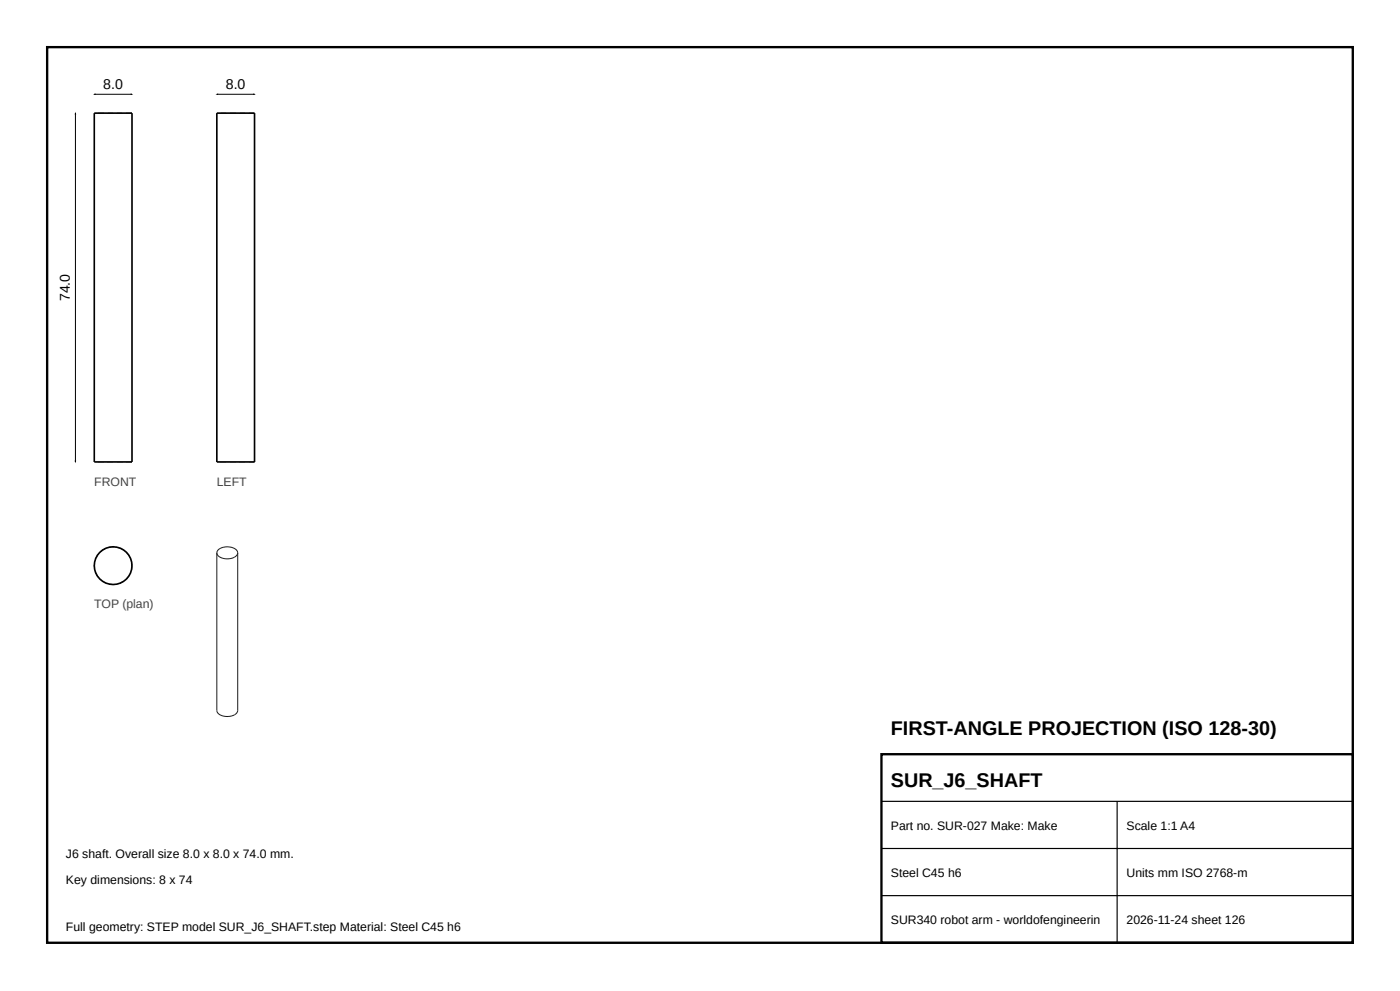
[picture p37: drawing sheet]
<svg xmlns="http://www.w3.org/2000/svg" width="297mm" height="210mm" viewBox="0 0 297 210" stroke-linecap="round" stroke-linejoin="round" font-family="sans-serif">
<defs><g id="words">
<g font-size="4.2">
<text x="189" y="156">FIRST-ANGLE PROJECTION (ISO 128-30)</text>
<text x="189" y="167">SUR_J6_SHAFT</text>
</g>
<g font-size="3">
<text x="21.9" y="18.8">8.0</text>
<text x="47.9" y="18.8">8.0</text>
<text x="14.8" y="63.9" transform="rotate(-90 14.8 63.9)">74.0</text>
</g>
<g font-size="2.6" fill="#444">
<text x="20" y="103">FRONT</text>
<text x="46" y="103">LEFT</text>
<text x="20" y="129">TOP (plan)</text>
</g>
<g font-size="2.6">
<text x="189" y="176">Part no. SUR-027 Make: Make</text>
<text x="239" y="176">Scale 1:1 A4</text>
<text x="14" y="182">J6 shaft. Overall size 8.0 x 8.0 x 74.0 mm.</text>
<text x="189" y="186">Steel C45 h6</text>
<text x="239" y="186">Units mm ISO 2768-m</text>
<text x="14" y="187.5">Key dimensions: 8 x 74</text>
<text x="14" y="197.5">Full geometry: STEP model SUR_J6_SHAFT.step Material: Steel C45 h6</text>
<text x="189" y="196">SUR340 robot arm - worldofengineerin</text>
<text x="239" y="196">2026-11-24 sheet 126</text>
</g>
</g></defs>
<path d="M10 10h277v190h-277zM187 160h100v40h-100z" fill="none" stroke="#000" stroke-width=".5"/>
<path d="M187 170h100M187 180h100M237 170v30M187 190h100" fill="none" stroke="#000" stroke-width=".25"/>
<g fill="#555">
<path d="M26.8 97.9h1.2v.2h-1.2zM24.8 97.9h1.2v.2h-1.2zM22.8 97.9h1.2v.2h-1.2zM20.8 97.9h1.2v.2h-1.2z"/>
<path d="M26.8 23.9h1.2v.2h-1.2zM24.8 23.9h1.2v.2h-1.2zM22.8 23.9h1.2v.2h-1.2zM20.8 23.9h1.2v.2h-1.2z"/>
</g>
<path d="M20 24h8v74h-8z" fill="none" stroke="#000" stroke-width=".35"/>
<path d="M27.7 118.8h.2l.2 1.2h-.2v-.8zM26.8 117.1l.8 .9-.2 .1-.1-.3-.6-.6zM25.1 116.1l1.1 .5-.1 .1-.6-.4-.5-.1zM23.1 116l1.2-.1v.2l-.3-.1-.9 .2zM21.3 117l1-.7 .1 .2-.6 .2-.4 .4zM20.7 117.6l.2 .1-.6 .8v.2h-.1zM20 119.4l.1 .1-.1 .5 .2 .6-.2 .1zM20.2 121.4h.2l.3 .8 .2 .2-.1 .1zM21.5 123l.3 .3 .7 .3-.1 .1-1-.6zM23.2 123.8l.8 .2 .4-.1v.2l-1.2-.1zM25.1 123.7h.4l.7-.5 .1 .2-1.1 .5zM27.5 121.8l.1 .1-.7 .9-.1-.1 .5-.5zM27.9 120h.2l-.2 1.1-.2-.1 .2-.2z" fill="#555"/>
<circle cx="24" cy="120" r="4" fill="none" stroke="#000" stroke-width=".35"/>
<g fill="#555">
<path d="M48.8 97.9h1.2v.2h-1.2zM46.8 97.9h1.2v.2h-1.2z"/>
<path d="M52.8 97.9h1.2v.2h-1.2zM50.8 97.9h1.2v.2h-1.2z"/>
<path d="M48.8 23.9h1.2v.2h-1.2zM46.8 23.9h1.2v.2h-1.2z"/>
<path d="M52.8 23.9h1.2v.2h-1.2zM50.8 23.9h1.2v.2h-1.2z"/>
</g>
<path d="M46 24h8v74h-8z" fill="none" stroke="#000" stroke-width=".35"/>
<path d="M46 117.3v33.4a2.17 2.17 0 0 0 2.6 1.3 1.8 1.8 0 0 0 1.8-1.3v-33.4M46 117.3a2.26 2.26 0 0 0 3 1.2l1.1-.5 .3-.7M46 117.3a1.95 1.95 0 0 1 2.2-1.3 1.95 1.95 0 0 1 2.2 1.3" fill="none" stroke="#222" stroke-width=".22"/>
<path d="M20 20h8M46 20h8M16 24v74" fill="none" stroke="#000" stroke-width=".21"/>
<path d="M27.7 19.8l.6 .2-.6 .2zM53.7 19.8l.6 .2-.6 .2zM16 23.7l.2 .6h-.4zM19.7 20l.6-.2v.4zM45.7 20l.6-.2v.4zM15.8 97.7h.4l-.2 .6z" fill="#000"/>
<use href="#words"/>
</svg>
